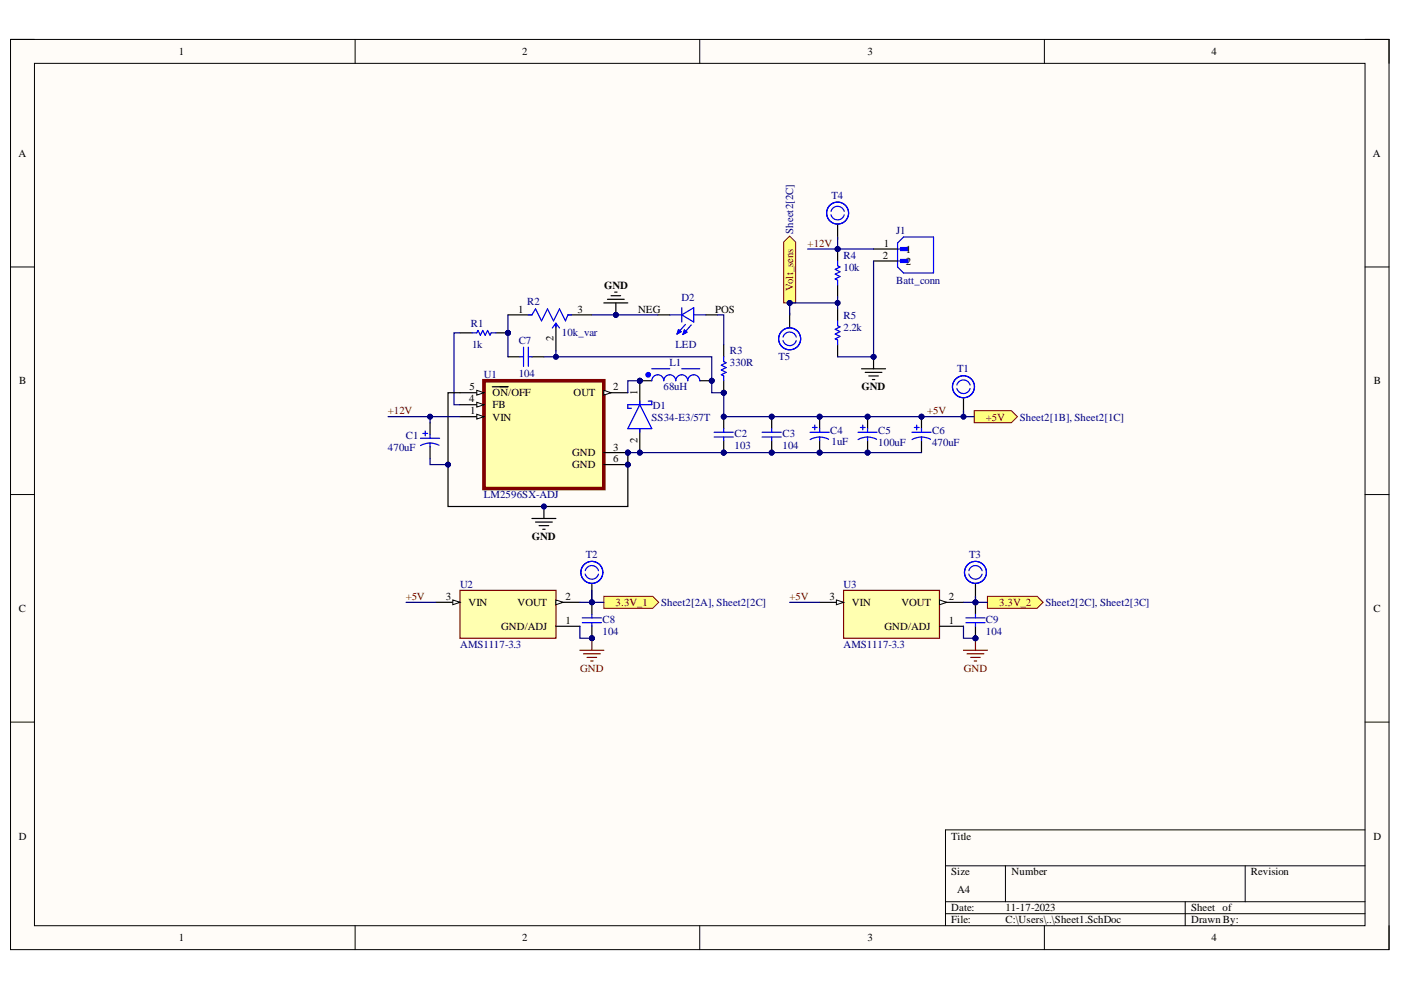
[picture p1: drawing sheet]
<svg xmlns="http://www.w3.org/2000/svg" width="297mm" height="210mm" viewBox="0 0 297 210" stroke-linecap="round" stroke-linejoin="round" font-family="sans-serif">
<defs><g id="words">
<g font-size="2.3">
<text x="37.9" y="11.7">1</text>
<text x="110.7" y="11.7">2</text>
<text x="183.9" y="11.7">3</text>
<text x="256.8" y="11.7">4</text>
<text x="3.9" y="33.3">A</text>
<text x="291.1" y="33.3">A</text>
<text x="187.4" y="52.3">1</text>
<text x="192" y="53.6">1</text>
<text x="187.2" y="54.9">2</text>
<text x="192" y="56.1">2</text>
<text x="128.1" y="61.2">GND</text>
<text x="109.9" y="66.3">1</text>
<text x="122.4" y="66.3">3</text>
<text x="135.3" y="66.3">NEG</text>
<text x="151.6" y="66.3">POS</text>
<text x="117.3" y="72.4" transform="rotate(-90 117.3 72.4)">2</text>
<text x="4.1" y="81.5">B</text>
<text x="99.6" y="82.8">5</text>
<text x="130" y="82.8">2</text>
<text x="135.2" y="83.8" transform="rotate(-90 135.2 83.8)">1</text>
<text x="182.6" y="82.8">GND</text>
<text x="291.3" y="81.5">B</text>
<text x="99.5" y="85.3">4</text>
<text x="99.7" y="87.8">1</text>
<text x="104.4" y="84">ON/OFF</text>
<text x="104.4" y="86.6">FB</text>
<text x="104.4" y="89.2">VIN</text>
<text x="121.6" y="84">OUT</text>
<text x="130" y="95.5">3</text>
<text x="135.2" y="94" transform="rotate(-90 135.2 94)">2</text>
<text x="121.3" y="96.8">GND</text>
<text x="121.3" y="99.3">GND</text>
<text x="130" y="98.1">6</text>
<text x="112.8" y="114.5">GND</text>
<text x="4" y="129.8">C</text>
<text x="94.5" y="127.2">3</text>
<text x="99.3" y="128.5">VIN</text>
<text x="109.7" y="128.5">VOUT</text>
<text x="119.9" y="127.2">2</text>
<text x="175.9" y="127.2">3</text>
<text x="180.6" y="128.5">VIN</text>
<text x="191.1" y="128.5">VOUT</text>
<text x="201.2" y="127.2">2</text>
<text x="291.2" y="129.8">C</text>
<text x="106.3" y="133.6">GND/ADJ</text>
<text x="119.9" y="132.3">1</text>
<text x="187.5" y="133.6">GND/ADJ</text>
<text x="201.2" y="132.3">1</text>
<text x="4" y="178">D</text>
<text x="201.7" y="178">Title</text>
<text x="291.2" y="178">D</text>
<text x="201.7" y="185.6">Size</text>
<text x="214.5" y="185.6">Number</text>
<text x="265.2" y="185.6">Revision</text>
<text x="202.9" y="189.4">A4</text>
<text x="201.7" y="193.2">Date:</text>
<text x="201.7" y="195.8">File:</text>
<text x="213.2" y="193.2">11-17-2023</text>
<text x="213.2" y="195.8">C:\Users\..\Sheet1.SchDoc</text>
<text x="252.5" y="193.2">Sheet of</text>
<text x="252.5" y="195.8">Drawn By:</text>
<text x="37.9" y="199.6">1</text>
<text x="110.7" y="199.6">2</text>
<text x="183.9" y="199.6">3</text>
<text x="256.8" y="199.6">4</text>
</g>
<g font-size="2.3" fill="#000080">
<text x="176.3" y="42.2">T4</text>
<text x="168.2" y="49.5" transform="rotate(-90 168.2 49.5)">Sheet2[2C]</text>
<text x="190" y="49.5">J1</text>
<text x="178.8" y="57.4">10k</text>
<text x="178.8" y="54.9">R4</text>
<text x="111.8" y="64.8">R2</text>
<text x="144.5" y="63.7">D2</text>
<text x="190" y="60.2">Batt_conn</text>
<text x="99.8" y="69.3">R1</text>
<text x="119.1" y="71.3">10k_var</text>
<text x="178.8" y="70.1">2.2k</text>
<text x="178.8" y="67.5">R5</text>
<text x="100.1" y="73.9">1k</text>
<text x="110" y="72.9">C7</text>
<text x="142" y="77.7">L1</text>
<text x="143.2" y="73.9">LED</text>
<text x="154.7" y="77.7">330R</text>
<text x="154.7" y="75.1">R3</text>
<text x="165" y="76.2">T5</text>
<text x="102.6" y="80.2">U1</text>
<text x="110" y="80">104</text>
<text x="140.7" y="82.8">68uH</text>
<text x="202.9" y="79">T1</text>
<text x="138.1" y="89.2">SS34-E3/57T</text>
<text x="138.4" y="86.8">D1</text>
<text x="216.2" y="89.2">Sheet2[1B], Sheet2[1C]</text>
<text x="82.2" y="95.5">470uF</text>
<text x="86" y="93">C1</text>
<text x="155.7" y="92.7">C2</text>
<text x="155.7" y="95.3">103</text>
<text x="165.9" y="92.7">C3</text>
<text x="165.9" y="95.3">104</text>
<text x="176" y="92">C4</text>
<text x="176.3" y="94.3">1uF</text>
<text x="186.2" y="92">C5</text>
<text x="186.2" y="94.5">100uF</text>
<text x="197.6" y="92">C6</text>
<text x="197.6" y="94.5">470uF</text>
<text x="102.6" y="105.7">LM2596SX-ADJ</text>
<text x="124.2" y="118.3">T2</text>
<text x="205.5" y="118.3">T3</text>
<text x="97.5" y="124.7">U2</text>
<text x="178.8" y="124.7">U3</text>
<text x="140.2" y="128.5">Sheet2[2A], Sheet2[2C]</text>
<text x="221.6" y="128.5">Sheet2[2C], Sheet2[3C]</text>
<text x="97.5" y="137.4">AMS1117-3.3</text>
<text x="127.7" y="132">C8</text>
<text x="127.7" y="134.6">104</text>
<text x="178.8" y="137.4">AMS1117-3.3</text>
<text x="209" y="132">C9</text>
<text x="209" y="134.6">104</text>
</g>
<g font-size="2.3" fill="#800000">
<text x="171.2" y="52.3">+12V</text>
<text x="168.2" y="61.7" transform="rotate(-90 168.2 61.7)">Volt_sens</text>
<text x="82.2" y="87.8">+12V</text>
<text x="196.6" y="87.8">+5V</text>
<text x="209" y="89.2">+5V</text>
<text x="86" y="127.2">+5V</text>
<text x="130.5" y="128.5">3.3V_1</text>
<text x="167.4" y="127.2">+5V</text>
<text x="211.8" y="128.5">3.3V_2</text>
<text x="123" y="142.4">GND</text>
<text x="204.4" y="142.4">GND</text>
</g>
</g></defs>
<path d="M2.2 8.4h292.3v192.9h-292.3z" fill-rule="evenodd" fill="#fffcf8"/>
<path d="M2.2 8.4h292.3v192.9h-292.3z" fill="none" stroke="#000" stroke-width=".21"/>
<path d="M7.3 13.4h282.1v182.9h-282.1z" fill-rule="evenodd" fill="#fffcf8"/>
<g fill="none" stroke="#000" stroke-width=".21">
<path d="M2.2 8.4h5.1M7.3 13.4h282.1v182.9h-282.1zM75.3 8.4v5M148.4 8.4v5M221.4 8.4v5M289.4 8.4h5.1v5M2.2 56.6h5.1M289.4 56.6h5.1M2.2 104.9h5.1M289.4 104.9h5.1M2.2 153.1h5.1M289.4 153.1h5.1"/>
<path d="M289.4 176h-88.9v20.3M75.3 196.3v5M148.4 196.3v5M200.5 183.6h88.9M200.5 191.2h88.9M200.5 193.7h88.9M213.2 183.6v7.6M221.4 196.3v5M251.3 191.2v5.1M264 183.6v7.6M294.5 196.3v5"/>
</g>
<circle cx="133.1" cy="96" r=".51" fill="#000080"/>
<circle cx="133.1" cy="96" r=".51" fill="none" stroke="#000080" stroke-width=".21"/>
<circle cx="133.1" cy="98.5" r=".51" fill="#000080"/>
<circle cx="133.1" cy="98.5" r=".51" fill="none" stroke="#000080" stroke-width=".21"/>
<path d="M102.6 80.7h25.4v22.9h-25.4z" fill-rule="evenodd" fill="#ffffb0"/>
<path d="M102.6 80.7h25.4v22.9h-25.4z" fill="none" stroke="#800000" stroke-width=".76"/>
<path d="M97.5 83.3h5.1" fill="none" stroke="#000" stroke-width=".25"/>
<path d="M101.1 82.8l1.5 .5-1.5 .5z" fill="#f8fcff"/>
<path d="M101.1 82.8l1.5 .5-1.5 .5z" fill="none" stroke="#000" stroke-width=".21"/>
<path d="M97.5 85.8h5.1M104.4 82h3.3" fill="none" stroke="#000" stroke-width=".25"/>
<path d="M101.1 85.3l1.5 .5-1.5 .5z" fill="#f8fcff"/>
<path d="M101.1 85.3l1.5 .5-1.5 .5z" fill="none" stroke="#000" stroke-width=".21"/>
<path d="M97.5 88.3h5.1" fill="none" stroke="#000" stroke-width=".25"/>
<path d="M101.1 87.8l1.5 .5-1.5 .6z" fill="#f8fcff"/>
<path d="M101.1 87.8l1.5 .5-1.5 .6z" fill="none" stroke="#000" stroke-width=".21"/>
<path d="M128 83.3h5.1" fill="none" stroke="#000" stroke-width=".25"/>
<path d="M128 82.8l1.6 .5-1.6 .5z" fill="#f8fcff"/>
<path d="M128 82.8l1.6 .5-1.6 .5z" fill="none" stroke="#000" stroke-width=".21"/>
<path d="M128 96h5.1" fill="none" stroke="#000" stroke-width=".25"/>
<circle cx="133.1" cy="96" r=".51" fill="#000080"/>
<circle cx="133.1" cy="96" r=".51" fill="none" stroke="#000080" stroke-width=".21"/>
<path d="M128 98.5h5.1" fill="none" stroke="#000" stroke-width=".25"/>
<circle cx="133.1" cy="98.5" r=".51" fill="#000080"/>
<circle cx="133.1" cy="98.5" r=".51" fill="none" stroke="#000080" stroke-width=".21"/>
<circle cx="135.7" cy="80.7" r=".51" fill="#000080"/>
<circle cx="135.7" cy="80.7" r=".51" fill="none" stroke="#000080" stroke-width=".21"/>
<circle cx="150.9" cy="80.7" r=".51" fill="#000080"/>
<circle cx="150.9" cy="80.7" r=".51" fill="none" stroke="#000080" stroke-width=".21"/>
<path d="M135.7 80.7h2.5" fill="none" stroke="#000" stroke-width=".25"/>
<circle cx="135.7" cy="80.7" r=".51" fill="#000080"/>
<circle cx="135.7" cy="80.7" r=".51" fill="none" stroke="#000080" stroke-width=".21"/>
<path d="M148.4 80.7h2.5" fill="none" stroke="#000" stroke-width=".25"/>
<circle cx="150.9" cy="80.7" r=".51" fill="#000080"/>
<circle cx="150.9" cy="80.7" r=".51" fill="none" stroke="#000080" stroke-width=".21"/>
<path d="M138.2 80.7a1.27 1.27 0 0 1 1.3-1.2 1.27 1.27 0 0 1 1.2 1.2 1.27 1.27 0 0 1 1.3-1.2 1.27 1.27 0 0 1 1.3 1.2 1.27 1.27 0 0 1 1.2-1.2 1.27 1.27 0 0 1 1.3 1.2 1.27 1.27 0 0 1 1.3-1.2 1.27 1.27 0 0 1 1.3 1.2" fill="none" stroke="#00f" stroke-width=".25"/>
<circle cx="137.4" cy="79.5" r=".51" fill="#00f"/>
<circle cx="137.4" cy="79.5" r=".51" fill="none" stroke="#00f" stroke-width=".21"/>
<path d="M138.2 78.2h3.8M144.5 78.2h3.9" fill="none" stroke="#00f" stroke-width=".25"/>
<path d="M112.8 109.9h5.1M113.5 110.7h3.6M114.3 111.5h2M115.1 112.2h.5M115.3 107.4v2.5" fill="none" stroke="#000" stroke-width=".25"/>
<circle cx="115.3" cy="107.4" r=".51" fill="#000080"/>
<circle cx="115.3" cy="107.4" r=".51" fill="none" stroke="#000080" stroke-width=".21"/>
<path d="M107.7 66.8h5.1M107.7 75.6h2.5M112.8 75.6h2.5M117.9 69.3v5.1M120.4 66.8h5.1M128 64.2h5.1M128.8 63.5h3.6M129.6 62.7h2M130.3 61.9h.5M130.6 64.2v2.6" fill="none" stroke="#000" stroke-width=".25"/>
<path d="M110.2 75.6h.8M111 73.6v4.1M112 66.8h.8l.7-1.3 1.3 2.5 1.3-2.5 1.3 2.5 1.2-2.5 1.3 2.5 .5-1.2h.8M112 73.6v4.1M112 75.6h.8M117.9 68.5l-.8 1.1M117.9 68.5l.7 1.1M117.9 68.5v.8" fill="none" stroke="#00f" stroke-width=".25"/>
<circle cx="130.6" cy="66.8" r=".51" fill="#000080"/>
<circle cx="130.6" cy="66.8" r=".51" fill="none" stroke="#000080" stroke-width=".21"/>
<circle cx="107.7" cy="70.6" r=".51" fill="#000080"/>
<circle cx="107.7" cy="70.6" r=".51" fill="none" stroke="#000080" stroke-width=".21"/>
<path d="M105.2 70.6h2.5" fill="none" stroke="#000" stroke-width=".25"/>
<circle cx="107.7" cy="70.6" r=".51" fill="#000080"/>
<circle cx="107.7" cy="70.6" r=".51" fill="none" stroke="#000080" stroke-width=".21"/>
<path d="M97.5 70.6h2.6" fill="none" stroke="#000" stroke-width=".25"/>
<path d="M100.1 70.6h1l.2-.5 .5 1 .6-1 .5 1 .5-1 .5 1 .2-.5h1.1" fill="none" stroke="#00f" stroke-width=".25"/>
<path d="M206.6 87.1h7.8l1.3 1.2-1.3 1.3h-7.8z" fill-rule="evenodd" fill="#ffff80"/>
<path d="M206.6 87.1h7.8l1.3 1.2-1.3 1.3h-7.8z" fill="none" stroke="#800000" stroke-width=".21"/>
<circle cx="153.4" cy="83.3" r=".51" fill="#000080"/>
<circle cx="153.4" cy="83.3" r=".51" fill="none" stroke="#000080" stroke-width=".21"/>
<path d="M153.4 73.1v2.5M153.4 80.7v2.6" fill="none" stroke="#000" stroke-width=".25"/>
<circle cx="153.4" cy="83.3" r=".51" fill="#000080"/>
<circle cx="153.4" cy="83.3" r=".51" fill="none" stroke="#000080" stroke-width=".21"/>
<g fill="none" stroke="#00f" stroke-width=".25">
<path d="M142 66.8h2.5M143.9 69.9l.5 .4-.9 .5M143.9 69.9l-.4 .9M143.9 69.9l-.1 .7h.2M144.2 70.3l-.2 .1M144.5 66.8l2.6-1.6v3.1zM144.5 65.2v3.1M145.1 70l.6 .4-.9 .5M145.1 70l-.3 .9M145.1 70v.7h.1M145.3 68.8l-1.8 2M145.5 70.4l-.2 .1"/>
<path d="M146.6 68.9l-1.8 2M147.1 66.8h2.5M153.4 75.6v1.1l.5 .2-1 .5 1 .5-1 .5 1 .6-1 .5 .5 .2v1"/>
</g>
<path d="M139.5 66.8h2.5M149.6 66.8h2.6" fill="none" stroke="#000" stroke-width=".25"/>
<path d="M97.5 125.2h20.4v10.1h-20.4z" fill-rule="evenodd" fill="#ffffb0"/>
<path d="M97.5 125.2h20.4v10.1h-20.4z" fill="none" stroke="#800000" stroke-width=".25"/>
<path d="M92.4 127.7h5.1" fill="none" stroke="#000" stroke-width=".25"/>
<path d="M96 127.2l1.5 .5-1.5 .5z" fill="#f8fcff"/>
<path d="M96 127.2l1.5 .5-1.5 .5z" fill="none" stroke="#000" stroke-width=".21"/>
<path d="M117.9 127.7h5" fill="none" stroke="#000" stroke-width=".25"/>
<path d="M117.9 127.2l1.5 .5-1.5 .5z" fill="#f8fcff"/>
<path d="M117.9 127.2l1.5 .5-1.5 .5z" fill="none" stroke="#000" stroke-width=".21"/>
<path d="M117.9 132.8h5" fill="none" stroke="#000" stroke-width=".25"/>
<path d="M178.9 125.2h20.3v10.1h-20.3z" fill-rule="evenodd" fill="#ffffb0"/>
<path d="M178.9 125.2h20.3v10.1h-20.3z" fill="none" stroke="#800000" stroke-width=".25"/>
<path d="M173.8 127.7h5.1" fill="none" stroke="#000" stroke-width=".25"/>
<path d="M177.3 127.2l1.6 .5-1.6 .5z" fill="#f8fcff"/>
<path d="M177.3 127.2l1.6 .5-1.6 .5z" fill="none" stroke="#000" stroke-width=".21"/>
<path d="M199.2 127.7h5.1" fill="none" stroke="#000" stroke-width=".25"/>
<path d="M199.2 127.2l1.5 .5-1.5 .5z" fill="#f8fcff"/>
<path d="M199.2 127.2l1.5 .5-1.5 .5z" fill="none" stroke="#000" stroke-width=".21"/>
<path d="M199.2 132.8h5.1" fill="none" stroke="#000" stroke-width=".25"/>
<path d="M122.9 137.9h5.1M123.7 138.6h3.6M124.5 139.4h2M125.5 135.3v2.6M125.2 140.1h.5" fill="none" stroke="#800000" stroke-width=".25"/>
<circle cx="125.5" cy="135.3" r=".51" fill="#000080"/>
<circle cx="125.5" cy="135.3" r=".51" fill="none" stroke="#000080" stroke-width=".21"/>
<path d="M204.3 137.9h5.1M205 138.6h3.6M205.8 139.4h2M206.8 135.3v2.6M206.6 140.1h.5" fill="none" stroke="#800000" stroke-width=".25"/>
<circle cx="206.8" cy="135.3" r=".51" fill="#000080"/>
<circle cx="206.8" cy="135.3" r=".51" fill="none" stroke="#000080" stroke-width=".21"/>
<path d="M128 126.4h10.4l1.3 1.3-1.3 1.3h-10.4z" fill-rule="evenodd" fill="#ffff80"/>
<path d="M128 126.4h10.4l1.3 1.3-1.3 1.3h-10.4z" fill="none" stroke="#800000" stroke-width=".21"/>
<path d="M209.4 126.4h10.5l1.3 1.3-1.3 1.3h-10.5z" fill-rule="evenodd" fill="#ffff80"/>
<path d="M209.4 126.4h10.5l1.3 1.3-1.3 1.3h-10.5z" fill="none" stroke="#800000" stroke-width=".21"/>
<g fill="none" stroke="#00f" stroke-width=".25">
<path d="M202.9 81.6a1.45 1.45 0 0 1 1.4-1 1.45 1.45 0 0 1 1.4 1M202.9 82.4a1.45 1.45 0 0 0 1.4 1 1.45 1.45 0 0 0 1.4-1M124.1 121.7a1.45 1.45 0 0 0 1.4 1.1 1.45 1.45 0 0 0 1.4-1.1M124.1 121a1.45 1.45 0 0 1 1.4-1.1 1.45 1.45 0 0 1 1.4 1.1M205.4 121.7a1.45 1.45 0 0 0 1.4 1.1 1.45 1.45 0 0 0 1.4-1.1M205.4 121a1.45 1.45 0 0 1 1.4-1.1 1.45 1.45 0 0 1 1.4 1.1"/>
<circle cx="204.3" cy="82" r="2.33"/>
<circle cx="125.5" cy="121.4" r="2.33"/>
<circle cx="206.8" cy="121.4" r="2.33"/>
</g>
<path d="M204.3 84.5v3M125.5 123.9v3M206.8 123.9v3" fill="none" stroke="#000" stroke-width=".25"/>
<circle cx="135.7" cy="96" r=".51" fill="#000080"/>
<circle cx="135.7" cy="96" r=".51" fill="none" stroke="#000080" stroke-width=".21"/>
<circle cx="135.7" cy="80.7" r=".51" fill="#000080"/>
<circle cx="135.7" cy="80.7" r=".51" fill="none" stroke="#000080" stroke-width=".21"/>
<path d="M135.7 90.9v5.1" fill="none" stroke="#000" stroke-width=".25"/>
<circle cx="135.7" cy="96" r=".51" fill="#000080"/>
<circle cx="135.7" cy="96" r=".51" fill="none" stroke="#000080" stroke-width=".21"/>
<path d="M135.7 80.7v5.1" fill="none" stroke="#000" stroke-width=".25"/>
<circle cx="135.7" cy="80.7" r=".51" fill="#000080"/>
<circle cx="135.7" cy="80.7" r=".51" fill="none" stroke="#000080" stroke-width=".21"/>
<path d="M135.7 85.8l2.5 5.1h-5.1zM135.7 85v.8M135.7 90.9v.7M137.4 85h.8v.8h-5.1v.8h.8" fill="none" stroke="#00f" stroke-width=".25"/>
<circle cx="195.4" cy="88.3" r=".51" fill="#000080"/>
<circle cx="195.4" cy="88.3" r=".51" fill="none" stroke="#000080" stroke-width=".21"/>
<path d="M195.4 88.3v2.6" fill="none" stroke="#000" stroke-width=".25"/>
<circle cx="195.4" cy="88.3" r=".51" fill="#000080"/>
<circle cx="195.4" cy="88.3" r=".51" fill="none" stroke="#000080" stroke-width=".21"/>
<path d="M195.4 93.4v2.6" fill="none" stroke="#000" stroke-width=".25"/>
<path d="M193.3 91.7h4.1M193.9 90.6h1M194.4 90.1v1M195.4 92.7l1.2 .1 .7 .3M195.4 92.7l-1.3 .2-.7 .3M195.4 90.9v.8M195.4 92.7v.7" fill="none" stroke="#00f" stroke-width=".25"/>
<circle cx="173.8" cy="88.3" r=".51" fill="#000080"/>
<circle cx="173.8" cy="88.3" r=".51" fill="none" stroke="#000080" stroke-width=".21"/>
<circle cx="173.8" cy="96" r=".51" fill="#000080"/>
<circle cx="173.8" cy="96" r=".51" fill="none" stroke="#000080" stroke-width=".21"/>
<path d="M173.8 88.3v2.6" fill="none" stroke="#000" stroke-width=".25"/>
<circle cx="173.8" cy="88.3" r=".51" fill="#000080"/>
<circle cx="173.8" cy="88.3" r=".51" fill="none" stroke="#000080" stroke-width=".21"/>
<path d="M173.8 93.4v2.6" fill="none" stroke="#000" stroke-width=".25"/>
<circle cx="173.8" cy="96" r=".51" fill="#000080"/>
<circle cx="173.8" cy="96" r=".51" fill="none" stroke="#000080" stroke-width=".21"/>
<path d="M171.7 91.7h4.1M172.2 90.6h1.1M172.8 90.1v1M173.8 92.7l1.2 .1 .7 .3M173.8 92.7l-1.3 .2-.7 .3M173.8 90.9v.8M173.8 92.7v.7" fill="none" stroke="#00f" stroke-width=".25"/>
<circle cx="183.9" cy="88.3" r=".51" fill="#000080"/>
<circle cx="183.9" cy="88.3" r=".51" fill="none" stroke="#000080" stroke-width=".21"/>
<circle cx="183.9" cy="96" r=".51" fill="#000080"/>
<circle cx="183.9" cy="96" r=".51" fill="none" stroke="#000080" stroke-width=".21"/>
<path d="M183.9 88.3v2.6" fill="none" stroke="#000" stroke-width=".25"/>
<circle cx="183.9" cy="88.3" r=".51" fill="#000080"/>
<circle cx="183.9" cy="88.3" r=".51" fill="none" stroke="#000080" stroke-width=".21"/>
<path d="M183.9 93.4v2.6" fill="none" stroke="#000" stroke-width=".25"/>
<circle cx="183.9" cy="96" r=".51" fill="#000080"/>
<circle cx="183.9" cy="96" r=".51" fill="none" stroke="#000080" stroke-width=".21"/>
<g fill="none" stroke="#00f" stroke-width=".25">
<path d="M89.1 92.9h4.1M89.7 91.9h1M90.2 91.4v1M91.2 93.9l.8 .1 1.1 .4M91.2 93.9l-.9 .1-1.1 .5M91.2 92.2v.7M91.2 93.9v.8M181.9 91.7h4.1M182.4 90.6h1M182.9 90.1v1M183.9 92.7l1.2 .1 .8 .3M183.9 92.7l-1.2 .2-.8 .3"/>
<path d="M183.9 90.9v.8M183.9 92.7v.7"/>
</g>
<path d="M91.2 89.6v2.6M91.2 94.7v2.5" fill="none" stroke="#000" stroke-width=".25"/>
<circle cx="163.6" cy="96" r=".51" fill="#000080"/>
<circle cx="163.6" cy="96" r=".51" fill="none" stroke="#000080" stroke-width=".21"/>
<circle cx="163.6" cy="88.3" r=".51" fill="#000080"/>
<circle cx="163.6" cy="88.3" r=".51" fill="none" stroke="#000080" stroke-width=".21"/>
<path d="M163.6 93.4v2.6" fill="none" stroke="#000" stroke-width=".25"/>
<circle cx="163.6" cy="96" r=".51" fill="#000080"/>
<circle cx="163.6" cy="96" r=".51" fill="none" stroke="#000080" stroke-width=".21"/>
<path d="M163.6 88.3v2.6" fill="none" stroke="#000" stroke-width=".25"/>
<circle cx="163.6" cy="88.3" r=".51" fill="#000080"/>
<circle cx="163.6" cy="88.3" r=".51" fill="none" stroke="#000080" stroke-width=".21"/>
<path d="M161.6 91.6h4M161.6 92.7h4M163.6 90.9v.7M163.6 92.7v.7" fill="none" stroke="#00f" stroke-width=".25"/>
<circle cx="153.4" cy="96" r=".51" fill="#000080"/>
<circle cx="153.4" cy="96" r=".51" fill="none" stroke="#000080" stroke-width=".21"/>
<circle cx="153.4" cy="88.3" r=".51" fill="#000080"/>
<circle cx="153.4" cy="88.3" r=".51" fill="none" stroke="#000080" stroke-width=".21"/>
<path d="M153.4 93.4v2.6" fill="none" stroke="#000" stroke-width=".25"/>
<circle cx="153.4" cy="96" r=".51" fill="#000080"/>
<circle cx="153.4" cy="96" r=".51" fill="none" stroke="#000080" stroke-width=".21"/>
<path d="M153.4 88.3v2.6" fill="none" stroke="#000" stroke-width=".25"/>
<circle cx="153.4" cy="88.3" r=".51" fill="#000080"/>
<circle cx="153.4" cy="88.3" r=".51" fill="none" stroke="#000080" stroke-width=".21"/>
<path d="M151.4 91.6h4.1M151.4 92.7h4.1M153.4 90.9v.7M153.4 92.7v.7" fill="none" stroke="#00f" stroke-width=".25"/>
<circle cx="125.5" cy="135.3" r=".51" fill="#000080"/>
<circle cx="125.5" cy="135.3" r=".51" fill="none" stroke="#000080" stroke-width=".21"/>
<circle cx="125.5" cy="127.7" r=".51" fill="#000080"/>
<circle cx="125.5" cy="127.7" r=".51" fill="none" stroke="#000080" stroke-width=".21"/>
<path d="M125.5 132.8v2.5" fill="none" stroke="#000" stroke-width=".25"/>
<circle cx="125.5" cy="135.3" r=".51" fill="#000080"/>
<circle cx="125.5" cy="135.3" r=".51" fill="none" stroke="#000080" stroke-width=".21"/>
<path d="M125.5 127.7v2.5" fill="none" stroke="#000" stroke-width=".25"/>
<circle cx="125.5" cy="127.7" r=".51" fill="#000080"/>
<circle cx="125.5" cy="127.7" r=".51" fill="none" stroke="#000080" stroke-width=".21"/>
<path d="M123.5 131h4M123.5 132h4M125.5 130.2v.8M125.5 132v.8" fill="none" stroke="#00f" stroke-width=".25"/>
<circle cx="206.8" cy="135.3" r=".51" fill="#000080"/>
<circle cx="206.8" cy="135.3" r=".51" fill="none" stroke="#000080" stroke-width=".21"/>
<circle cx="206.8" cy="127.7" r=".51" fill="#000080"/>
<circle cx="206.8" cy="127.7" r=".51" fill="none" stroke="#000080" stroke-width=".21"/>
<path d="M206.8 132.8v2.5" fill="none" stroke="#000" stroke-width=".25"/>
<circle cx="206.8" cy="135.3" r=".51" fill="#000080"/>
<circle cx="206.8" cy="135.3" r=".51" fill="none" stroke="#000080" stroke-width=".21"/>
<path d="M206.8 127.7v2.5" fill="none" stroke="#000" stroke-width=".25"/>
<circle cx="206.8" cy="127.7" r=".51" fill="#000080"/>
<circle cx="206.8" cy="127.7" r=".51" fill="none" stroke="#000080" stroke-width=".21"/>
<path d="M204.8 131h4M204.8 132h4M206.8 130.2v.8M206.8 132v.8" fill="none" stroke="#00f" stroke-width=".25"/>
<path d="M190.9 52.5h1.6v.6h-1.6z" fill-rule="evenodd" fill="#00f"/>
<path d="M190.9 52.5h1.6v.6h-1.6z" fill="none" stroke="#00f" stroke-width=".25"/>
<path d="M190.9 55h1.6v.7h-1.6z" fill-rule="evenodd" fill="#00f"/>
<path d="M190.3 51.5l1.3-1.2h6.3v7.6h-6.3l-1.3-1.3zM190.3 52.8h1.9M190.3 55.3h1.9M190.9 55h1.6v.7h-1.6z" fill="none" stroke="#00f" stroke-width=".25"/>
<path d="M185.2 52.8h5.1M185.2 55.3h5.1M182.7 78.2h5.1M183.4 79h3.6M184.2 79.7h2M185.2 75.7v2.5M185 80.5h.5" fill="none" stroke="#000" stroke-width=".25"/>
<circle cx="185.2" cy="75.7" r=".51" fill="#000080"/>
<circle cx="185.2" cy="75.7" r=".51" fill="none" stroke="#000080" stroke-width=".21"/>
<path d="M166.2 51.3l1.2-1.2 1.3 1.2v12.9h-2.5z" fill-rule="evenodd" fill="#ffff80"/>
<path d="M166.2 51.3l1.2-1.2 1.3 1.2v12.9h-2.5z" fill="none" stroke="#800000" stroke-width=".21"/>
<circle cx="167.4" cy="64.2" r=".51" fill="#000080"/>
<circle cx="167.4" cy="64.2" r=".51" fill="none" stroke="#000080" stroke-width=".21"/>
<circle cx="177.6" cy="52.8" r=".51" fill="#000080"/>
<circle cx="177.6" cy="52.8" r=".51" fill="none" stroke="#000080" stroke-width=".21"/>
<path d="M177.6 52.8v2.5" fill="none" stroke="#000" stroke-width=".25"/>
<circle cx="177.6" cy="52.8" r=".51" fill="#000080"/>
<circle cx="177.6" cy="52.8" r=".51" fill="none" stroke="#000080" stroke-width=".21"/>
<path d="M177.6 60.4v2.6M177.6 65.5v2.5M177.6 73.1v2.6" fill="none" stroke="#000" stroke-width=".25"/>
<path d="M177.6 55.3v1.1l.5 .2-1 .5 1 .5-1 .5 1 .5-1 .5 .5 .3v1M177.6 68v1.1l.5 .2-1 .5 1 .5-1 .5 1 .5-1 .5 .5 .3v1" fill="none" stroke="#00f" stroke-width=".25"/>
<path d="M135.7 80.7h-2.6v2.6" fill="none" stroke="#000080" stroke-width=".25"/>
<circle cx="135.7" cy="80.7" r=".51" fill="#000080"/>
<circle cx="135.7" cy="80.7" r=".51" fill="none" stroke="#000080" stroke-width=".21"/>
<path d="M91.2 97.2v1.3h3.8" fill="none" stroke="#000080" stroke-width=".25"/>
<circle cx="95" cy="98.5" r=".51" fill="#000080"/>
<circle cx="95" cy="98.5" r=".51" fill="none" stroke="#000080" stroke-width=".21"/>
<path d="M125.5 66.8h5.1" fill="none" stroke="#000080" stroke-width=".25"/>
<circle cx="130.6" cy="66.8" r=".51" fill="#000080"/>
<circle cx="130.6" cy="66.8" r=".51" fill="none" stroke="#000080" stroke-width=".21"/>
<path d="M97.5 70.6h-1.2v15.2h1.2M107.7 70.6v5" fill="none" stroke="#000080" stroke-width=".25"/>
<circle cx="107.7" cy="70.6" r=".51" fill="#000080"/>
<circle cx="107.7" cy="70.6" r=".51" fill="none" stroke="#000080" stroke-width=".21"/>
<path d="M107.7 66.8v3.8" fill="none" stroke="#000080" stroke-width=".25"/>
<circle cx="107.7" cy="70.6" r=".51" fill="#000080"/>
<circle cx="107.7" cy="70.6" r=".51" fill="none" stroke="#000080" stroke-width=".21"/>
<path d="M117.9 74.4v1.2h-2.6" fill="none" stroke="#000080" stroke-width=".25"/>
<circle cx="117.9" cy="75.6" r=".51" fill="#000080"/>
<circle cx="117.9" cy="75.6" r=".51" fill="none" stroke="#000080" stroke-width=".21"/>
<path d="M130.6 66.8h8.9M152.2 66.8h1.2v6.3" fill="none" stroke="#000080" stroke-width=".25"/>
<circle cx="130.6" cy="66.8" r=".51" fill="#000080"/>
<circle cx="130.6" cy="66.8" r=".51" fill="none" stroke="#000080" stroke-width=".21"/>
<path d="M86.1 127.7h6.3M122.9 132.8v2.5h2.6M167.4 127.7h6.4" fill="none" stroke="#000080" stroke-width=".25"/>
<circle cx="125.5" cy="135.3" r=".51" fill="#000080"/>
<circle cx="125.5" cy="135.3" r=".51" fill="none" stroke="#000080" stroke-width=".21"/>
<path d="M204.3 132.8v2.5h2.5" fill="none" stroke="#000080" stroke-width=".25"/>
<circle cx="206.8" cy="135.3" r=".51" fill="#000080"/>
<circle cx="206.8" cy="135.3" r=".51" fill="none" stroke="#000080" stroke-width=".21"/>
<path d="M122.9 127.7h5.1" fill="none" stroke="#000080" stroke-width=".25"/>
<circle cx="125.5" cy="127.7" r=".51" fill="#000080"/>
<circle cx="125.5" cy="127.7" r=".51" fill="none" stroke="#000080" stroke-width=".21"/>
<path d="M125.5 125.2v2.5" fill="none" stroke="#000080" stroke-width=".25"/>
<circle cx="125.5" cy="127.7" r=".51" fill="#000080"/>
<circle cx="125.5" cy="127.7" r=".51" fill="none" stroke="#000080" stroke-width=".21"/>
<path d="M206.8 126.4v1.3" fill="none" stroke="#000080" stroke-width=".25"/>
<circle cx="206.8" cy="127.7" r=".51" fill="#000080"/>
<circle cx="206.8" cy="127.7" r=".51" fill="none" stroke="#000080" stroke-width=".21"/>
<path d="M97.5 83.3h-2.5v24.1h38.1v-11.4" fill="none" stroke="#000" stroke-width=".25"/>
<circle cx="133.1" cy="96" r=".51" fill="#000080"/>
<circle cx="133.1" cy="96" r=".51" fill="none" stroke="#000080" stroke-width=".21"/>
<circle cx="133.1" cy="98.5" r=".51" fill="#000080"/>
<circle cx="133.1" cy="98.5" r=".51" fill="none" stroke="#000080" stroke-width=".21"/>
<circle cx="115.3" cy="107.4" r=".51" fill="#000080"/>
<circle cx="115.3" cy="107.4" r=".51" fill="none" stroke="#000080" stroke-width=".21"/>
<circle cx="95" cy="98.5" r=".51" fill="#000080"/>
<circle cx="95" cy="98.5" r=".51" fill="none" stroke="#000080" stroke-width=".21"/>
<path d="M133.1 96h20.3" fill="none" stroke="#000080" stroke-width=".25"/>
<circle cx="133.1" cy="96" r=".51" fill="#000080"/>
<circle cx="133.1" cy="96" r=".51" fill="none" stroke="#000080" stroke-width=".21"/>
<circle cx="135.7" cy="96" r=".51" fill="#000080"/>
<circle cx="135.7" cy="96" r=".51" fill="none" stroke="#000080" stroke-width=".21"/>
<circle cx="153.4" cy="96" r=".51" fill="#000080"/>
<circle cx="153.4" cy="96" r=".51" fill="none" stroke="#000080" stroke-width=".21"/>
<path d="M153.4 96h42" fill="none" stroke="#000080" stroke-width=".25"/>
<circle cx="153.4" cy="96" r=".51" fill="#000080"/>
<circle cx="153.4" cy="96" r=".51" fill="none" stroke="#000080" stroke-width=".21"/>
<circle cx="163.6" cy="96" r=".51" fill="#000080"/>
<circle cx="163.6" cy="96" r=".51" fill="none" stroke="#000080" stroke-width=".21"/>
<circle cx="173.8" cy="96" r=".51" fill="#000080"/>
<circle cx="173.8" cy="96" r=".51" fill="none" stroke="#000080" stroke-width=".21"/>
<circle cx="183.9" cy="96" r=".51" fill="#000080"/>
<circle cx="183.9" cy="96" r=".51" fill="none" stroke="#000080" stroke-width=".21"/>
<path d="M117.9 75.6h33v7.7h2.5" fill="none" stroke="#000080" stroke-width=".25"/>
<circle cx="117.9" cy="75.6" r=".51" fill="#000080"/>
<circle cx="117.9" cy="75.6" r=".51" fill="none" stroke="#000080" stroke-width=".21"/>
<circle cx="150.9" cy="80.7" r=".51" fill="#000080"/>
<circle cx="150.9" cy="80.7" r=".51" fill="none" stroke="#000080" stroke-width=".21"/>
<circle cx="153.4" cy="83.3" r=".51" fill="#000080"/>
<circle cx="153.4" cy="83.3" r=".51" fill="none" stroke="#000080" stroke-width=".21"/>
<path d="M153.4 83.3v5h53.2" fill="none" stroke="#000080" stroke-width=".25"/>
<circle cx="153.4" cy="83.3" r=".51" fill="#000080"/>
<circle cx="153.4" cy="83.3" r=".51" fill="none" stroke="#000080" stroke-width=".21"/>
<circle cx="153.4" cy="88.3" r=".51" fill="#000080"/>
<circle cx="153.4" cy="88.3" r=".51" fill="none" stroke="#000080" stroke-width=".21"/>
<circle cx="163.6" cy="88.3" r=".51" fill="#000080"/>
<circle cx="163.6" cy="88.3" r=".51" fill="none" stroke="#000080" stroke-width=".21"/>
<circle cx="173.8" cy="88.3" r=".51" fill="#000080"/>
<circle cx="173.8" cy="88.3" r=".51" fill="none" stroke="#000080" stroke-width=".21"/>
<circle cx="183.9" cy="88.3" r=".51" fill="#000080"/>
<circle cx="183.9" cy="88.3" r=".51" fill="none" stroke="#000080" stroke-width=".21"/>
<circle cx="195.4" cy="88.3" r=".51" fill="#000080"/>
<circle cx="195.4" cy="88.3" r=".51" fill="none" stroke="#000080" stroke-width=".21"/>
<circle cx="204.3" cy="88.3" r=".51" fill="#000080"/>
<circle cx="204.3" cy="88.3" r=".51" fill="none" stroke="#000080" stroke-width=".21"/>
<path d="M204.3 87.1v1.2" fill="none" stroke="#000080" stroke-width=".25"/>
<circle cx="204.3" cy="88.3" r=".51" fill="#000080"/>
<circle cx="204.3" cy="88.3" r=".51" fill="none" stroke="#000080" stroke-width=".21"/>
<path d="M91.2 88.3v1.3" fill="none" stroke="#000080" stroke-width=".25"/>
<circle cx="91.2" cy="88.3" r=".51" fill="#000080"/>
<circle cx="91.2" cy="88.3" r=".51" fill="none" stroke="#000080" stroke-width=".21"/>
<path d="M204.3 127.7h5.1" fill="none" stroke="#000080" stroke-width=".25"/>
<circle cx="206.8" cy="127.7" r=".51" fill="#000080"/>
<circle cx="206.8" cy="127.7" r=".51" fill="none" stroke="#000080" stroke-width=".21"/>
<path d="M185.2 55.3v20.4" fill="none" stroke="#000080" stroke-width=".25"/>
<circle cx="185.2" cy="75.7" r=".51" fill="#000080"/>
<circle cx="185.2" cy="75.7" r=".51" fill="none" stroke="#000080" stroke-width=".21"/>
<path d="M82.3 88.3h15.2" fill="none" stroke="#000080" stroke-width=".25"/>
<circle cx="91.2" cy="88.3" r=".51" fill="#000080"/>
<circle cx="91.2" cy="88.3" r=".51" fill="none" stroke="#000080" stroke-width=".21"/>
<path d="M171.2 52.8h14" fill="none" stroke="#000080" stroke-width=".25"/>
<circle cx="177.6" cy="52.8" r=".51" fill="#000080"/>
<circle cx="177.6" cy="52.8" r=".51" fill="none" stroke="#000080" stroke-width=".21"/>
<path d="M177.6 75.7h7.6" fill="none" stroke="#000080" stroke-width=".25"/>
<circle cx="185.2" cy="75.7" r=".51" fill="#000080"/>
<circle cx="185.2" cy="75.7" r=".51" fill="none" stroke="#000080" stroke-width=".21"/>
<path d="M167.4 64.2h10.2v1.3" fill="none" stroke="#000080" stroke-width=".25"/>
<circle cx="167.4" cy="64.2" r=".51" fill="#000080"/>
<circle cx="167.4" cy="64.2" r=".51" fill="none" stroke="#000080" stroke-width=".21"/>
<circle cx="177.6" cy="64.2" r=".51" fill="#000080"/>
<circle cx="177.6" cy="64.2" r=".51" fill="none" stroke="#000080" stroke-width=".21"/>
<path d="M177.6 63v1.2" fill="none" stroke="#000080" stroke-width=".25"/>
<circle cx="177.6" cy="64.2" r=".51" fill="#000080"/>
<circle cx="177.6" cy="64.2" r=".51" fill="none" stroke="#000080" stroke-width=".21"/>
<g fill="none" stroke="#00f" stroke-width=".25">
<path d="M176.2 45.5a1.45 1.45 0 0 0 1.4 1.1 1.45 1.45 0 0 0 1.4-1M176.2 44.8a1.45 1.45 0 0 1 1.4-1.1 1.45 1.45 0 0 1 1.4 1.1M166 72.2a1.44 1.44 0 0 0 1.4 1.1 1.44 1.44 0 0 0 1.4-1.1M166 71.5a1.45 1.45 0 0 1 1.4-1.1 1.45 1.45 0 0 1 1.4 1.1"/>
<circle cx="177.6" cy="45.2" r="2.33"/>
<circle cx="167.4" cy="71.8" r="2.33"/>
</g>
<path d="M177.6 47.7v3M167.4 66.3v3" fill="none" stroke="#000" stroke-width=".25"/>
<path d="M177.6 50.3v2.5" fill="none" stroke="#000080" stroke-width=".25"/>
<circle cx="177.6" cy="52.8" r=".51" fill="#000080"/>
<circle cx="177.6" cy="52.8" r=".51" fill="none" stroke="#000080" stroke-width=".21"/>
<path d="M167.4 64.2v2.6" fill="none" stroke="#000080" stroke-width=".25"/>
<circle cx="167.4" cy="64.2" r=".51" fill="#000080"/>
<circle cx="167.4" cy="64.2" r=".51" fill="none" stroke="#000080" stroke-width=".21"/>
<use href="#words"/>
</svg>
